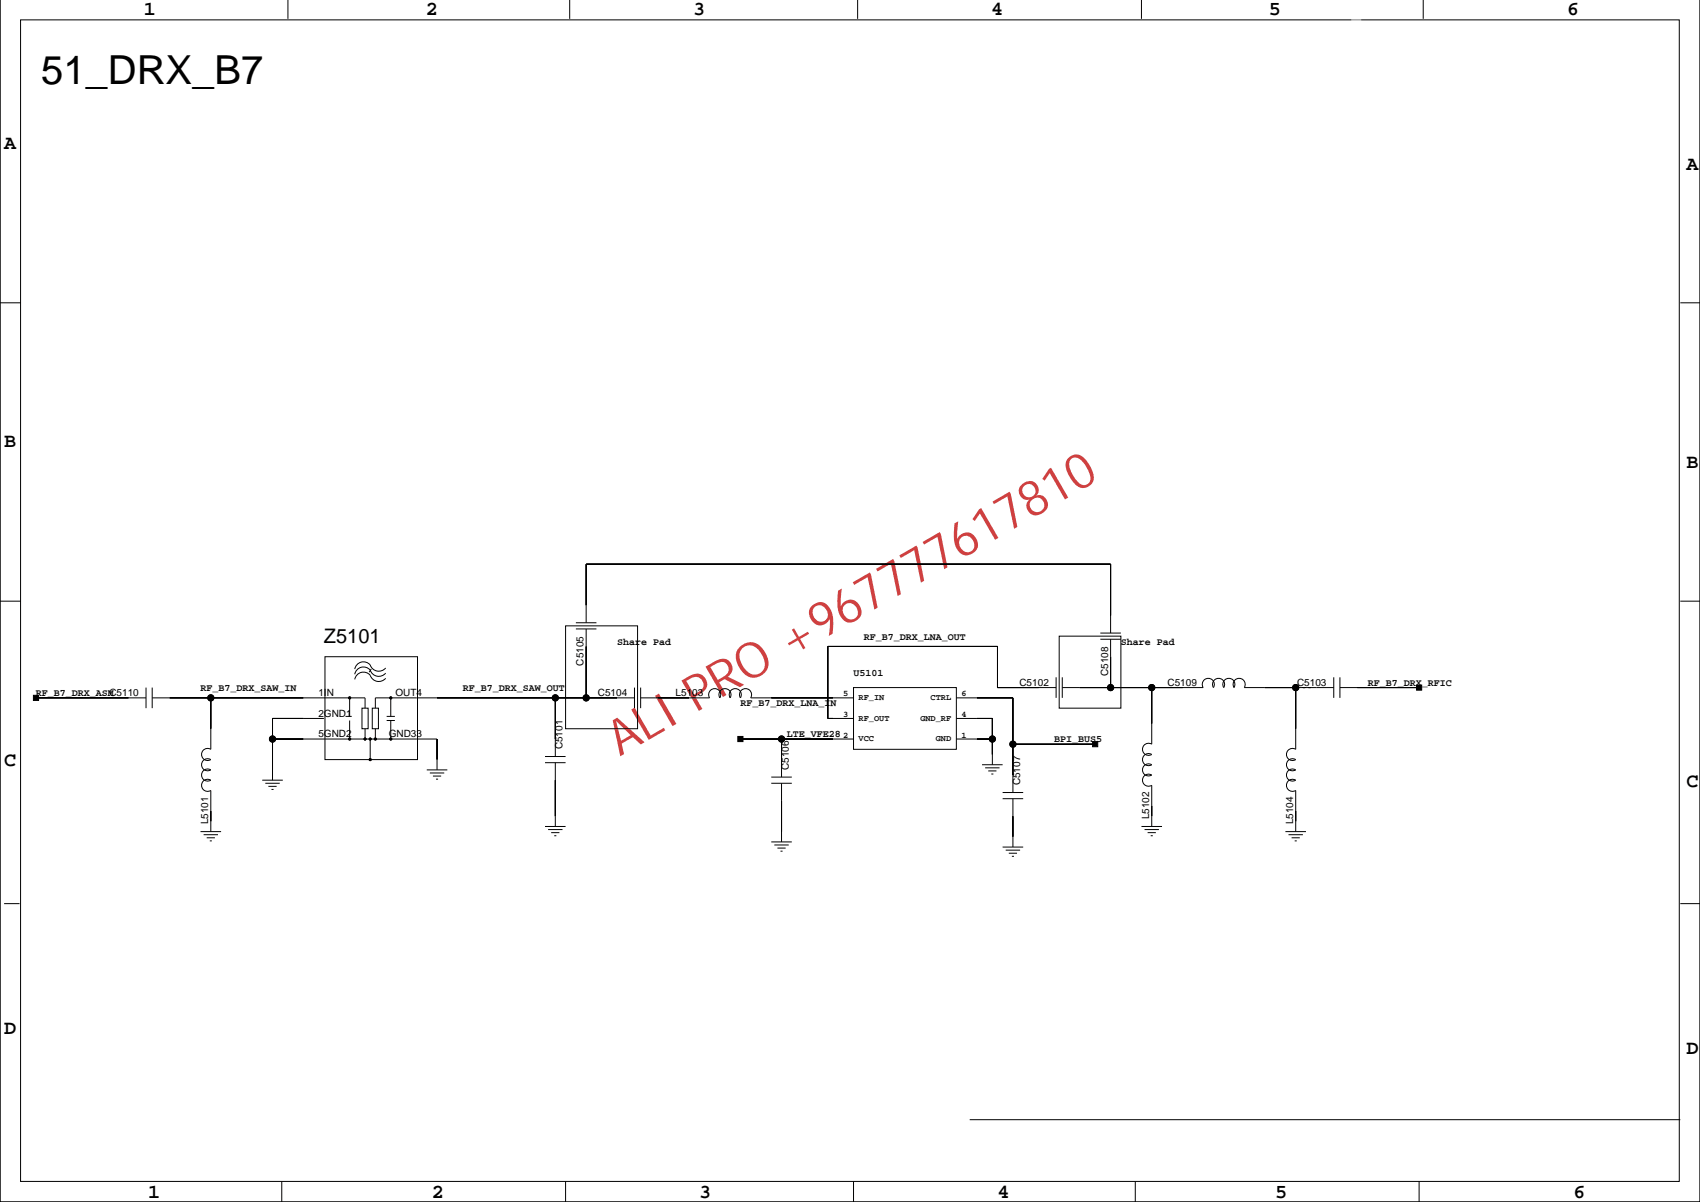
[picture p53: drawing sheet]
<svg xmlns="http://www.w3.org/2000/svg" width="420mm" height="297mm" viewBox="0 0 420 297" stroke-linecap="round" stroke-linejoin="round" font-family="sans-serif">
<defs><g id="words">
<text font-size="12.2" fill="#bf0000" x="153" y="186.8" transform="rotate(-30 153 186.8)">ALI PRO +967777617810</text>
<text font-size="9.9" x="10.2" y="20.7">51_DRX_B7</text>
<g font-size="4.9">
<text x="35.6" y="3.8">1</text>
<text x="105.1" y="3.8">2</text>
<text x="171.2" y="3.8">3</text>
<text x="244.8" y="3.8">4</text>
<text x="313.4" y="3.8">5</text>
<text x="387" y="3.8">6</text>
<text x="1" y="36.8">A</text>
<text x="416.5" y="41.9">A</text>
<text x="1" y="110.4">B</text>
<text x="416.5" y="115.5">B</text>
<text x="80" y="158.7">Z5101</text>
<text x="1" y="189.2">C</text>
<text x="416.5" y="194.2">C</text>
<text x="1" y="255.2">D</text>
<text x="416.5" y="260.3">D</text>
<text x="36.6" y="295.8">1</text>
<text x="106.7" y="295.8">2</text>
<text x="172.7" y="295.8">3</text>
<text x="246.3" y="295.8">4</text>
<text x="314.9" y="295.8">5</text>
<text x="388.5" y="295.8">6</text>
</g>
<g font-size="2.5">
<text x="152.4" y="159.1">Share Pad</text>
<text x="213.3" y="157.8">RF_B7_DRX_LNA_OUT</text>
<text x="276.8" y="159.1">Share Pad</text>
<text x="144.1" y="164.3" transform="rotate(-90 144.1 164.3)">C5105</text>
<text x="210.8" y="166.7">U5101</text>
<text x="273.6" y="166.8" transform="rotate(-90 273.6 166.8)">C5108</text>
<text x="8.9" y="171.8">RF_B7_DRX_ASM</text>
<text x="27" y="171.8">C5110</text>
<text x="49.5" y="170.5">RF_B7_DRX_SAW_IN</text>
<text x="78.6" y="171.8">1IN</text>
<text x="97.6" y="171.8">OUT4</text>
<text x="114.3" y="170.5">RF_B7_DRX_SAW_OUT</text>
<text x="147.6" y="171.8">C5104</text>
<text x="166.8" y="171.8">L5103</text>
<text x="251.7" y="169.3">C5102</text>
<text x="288.3" y="169.3">C5109</text>
<text x="320.3" y="169.3">C5103</text>
<text x="337.7" y="169.3">RF_B7_DRX_RFIC</text>
<text x="78.6" y="176.9">2GND1</text>
<text x="182.8" y="174.4">RF_B7_DRX_LNA_IN</text>
<text x="78.6" y="182">5GND2</text>
<text x="96" y="182">GND33</text>
<text x="138.9" y="185" transform="rotate(-90 138.9 185)">C5101</text>
<text x="194.3" y="182">LTE_VFE28</text>
<text x="260.3" y="183.2">BPI_BUS5</text>
<text x="194.8" y="190" transform="rotate(-90 194.8 190)">C5106</text>
<text x="251.9" y="193.8" transform="rotate(-90 251.9 193.8)">C5107</text>
<text x="51.4" y="203.5" transform="rotate(-90 51.4 203.5)">L5101</text>
<text x="283.8" y="202.2" transform="rotate(-90 283.8 202.2)">L5102</text>
<text x="319.3" y="203.5" transform="rotate(-90 319.3 203.5)">L5104</text>
</g>
<g font-size="2.1">
<text x="208.2" y="171.9">5</text>
<text x="212" y="172.8">RF_IN</text>
<text x="229.8" y="172.8">CTRL</text>
<text x="237.4" y="171.9">6</text>
<text x="208.2" y="177">3</text>
<text x="212" y="177.9">RF_OUT</text>
<text x="227.3" y="177.9">GND_RF</text>
<text x="237.4" y="177">4</text>
<text x="208.2" y="182">2</text>
<text x="212" y="183">VCC</text>
<text x="231.1" y="183">GND</text>
<text x="237.4" y="182">1</text>
</g>
</g></defs>
<g fill="none" stroke="#000" stroke-width=".25">
<path d="M0 -.1v296.8M71.1 0v4.7M140.7 0v4.7M211.8 0v4.7M281.9 0v4.7M351.5 0v4.7M419.8 -.1v296.8h-419.8M5.1 4.9h409.6v286.7h-409.6zM0 74.7h5.1M414.9 74.7h5M0 148.4h5.1M139.7 154.5h17.7v25.4h-17.7z"/>
<path d="M142.2 155.2h5.1M142.2 153.7h5.1M144.7 153.7v-14.5h129.6v17.1M144.7 155.2v17.1M261.6 157h15.2v17.8h-15.2zM271.7 157.8h5.1M271.7 156.3h5.1M274.3 157.8v11.9M414.9 148.4h5M8.9 172.3h27.2M36.1 169.7v5.1M37.6 172.3h52.5v2.5"/>
<path d="M37.6 169.7v5.1M52.1 172.3v12.7a1.5 1.5 0 0 0-2.3 1.2 1.5 1.5 0 0 0 2.3 1.3 1.5 1.5 0 0 0-2.3 1.3 1.5 1.5 0 0 0 2.3 1.2 1.5 1.5 0 0 0-2.3 1.3 1.5 1.5 0 0 0 2.3 1.3 1.5 1.5 0 0 0-2.3 1.2 1.5 1.5 0 0 0 2.3 1.3v10.2M80 177.3h-12.7v15.3M80.2 162.1h22.9v25.4h-22.9zM85.3 176.8h1.6M86.3 172.3v4.5M86.3 177.8v4.6M89.4 174.8h1.5v5.1h-1.5zM90.1 179.9v2.5M91.7 165.1l-.5 .8M91.9 174.8h1.6v5.1h-1.6zM92.7 179.9v2.5"/>
<path d="M95.2 167.4a2.22 2.22 0 0 1-3.8-.7 2.18 2.18 0 0 0-2.2-.7 2.18 2.18 0 0 0-1.6 1.7M95.2 164.9a2.22 2.22 0 0 1-3.8-.8 2.18 2.18 0 0 0-2.2-.7 2.18 2.18 0 0 0-1.6 1.8M95.2 166.1a2.22 2.22 0 0 1-3.8-.7 2.18 2.18 0 0 0-2.2-.7 2.18 2.18 0 0 0-1.6 1.7M95.5 176.8h2M95.5 177.8h2M96.5 172.3v4.5M96.5 177.8v4.6M137.1 172.3v14.4M156.7 172.3h-64v2.5M156.7 169.7v5.1M158.2 172.3h17a1.5 1.5 0 0 1 1.3-2.3 1.5 1.5 0 0 1 1.3 2.3 1.5 1.5 0 0 1 1.2-2.3 1.5 1.5 0 0 1 1.3 2.3M158.2 169.7v5.1"/>
<path d="M210.8 169.7h25.4v15.3h-25.4zM210.8 172.3h-25.4a1.5 1.5 0 0 0-1.3-2.3 1.5 1.5 0 0 0-1.3 2.3 1.5 1.5 0 0 0-1.2-2.3 1.5 1.5 0 0 0-1.3 2.3M236.2 172.3h13.9v23.3M236.2 177.3h8.9v11.5M260.8 169.7h-14.5v-10.1h-41.9v17.7h6.4M260.8 167.2v5.1M262.3 169.7h34.8a1.5 1.5 0 0 1 1.3-2.3 1.5 1.5 0 0 1 1.3 2.3 1.5 1.5 0 0 1 1.2-2.3 1.5 1.5 0 0 1 1.3 2.3 1.5 1.5 0 0 1 1.3-2.3 1.5 1.5 0 0 1 1.2 2.3 1.5 1.5 0 0 1 1.3-2.3 1.5 1.5 0 0 1 1.3 2.3h12.7M262.3 167.2v5.1M284.4 169.7v14a1.5 1.5 0 0 0-2.3 1.3 1.5 1.5 0 0 0 2.3 1.2 1.5 1.5 0 0 0-2.3 1.3 1.5 1.5 0 0 0 2.3 1.3 1.5 1.5 0 0 0-2.3 1.2 1.5 1.5 0 0 0 2.3 1.3 1.5 1.5 0 0 0-2.3 1.3 1.5 1.5 0 0 0 2.3 1.2v10.2M320 169.7h9.4M320 169.7v15.3a1.5 1.5 0 0 0-2.3 1.2 1.5 1.5 0 0 0 2.3 1.3 1.5 1.5 0 0 0-2.3 1.3 1.5 1.5 0 0 0 2.3 1.2 1.5 1.5 0 0 0-2.3 1.3 1.5 1.5 0 0 0 2.3 1.3 1.5 1.5 0 0 0-2.3 1.2 1.5 1.5 0 0 0 2.3 1.3v10.2M329.4 167.2v5.1"/>
<path d="M330.9 169.7h19.5M330.9 167.2v5.1M64.8 192.6h5M65.5 193.3h3.6M66.3 194.1h2M67 194.9h.5M67.3 182.4h40.6v7.6M91.4 182.4v5.1M105.4 190h5.1M106.1 190.8h3.6M106.9 191.6h2M107.7 192.3h.5"/>
<path d="M134.6 186.7h5.1M134.6 188.3h5.1M137.1 188.3v15.7M182.8 182.4h28M190.5 193.3h5M190.5 191.8h5M193 182.4v9.4M193 193.3v14.5M236.2 182.4h8.9M242.5 188.8h5.1M243.3 189.5h3.5M244 190.3h2.1"/>
<path d="M244.8 191h.5M247.6 195.6h5.1M247.6 197.1h5.1M250.1 197.1v12M250.1 183.7h20.3M49.5 205.3h5.1M50.3 206h3.5M51 206.8h2.1M51.8 207.6h.5M134.6 204h5.1M135.4 204.8h3.5M136.1 205.5h2"/>
<path d="M136.9 206.3h.5M190.5 207.8h5M191.2 208.6h3.6M192 209.3h2M192.7 210.1h.5M247.6 209.1h5.1M248.4 209.8h3.5M249.1 210.6h2M249.9 211.4h.5M281.9 204h5.1M282.6 204.8h3.6M283.4 205.5h2"/>
<path d="M284.2 206.3h.5M317.4 205.3h5.1M318.2 206h3.5M319 206.8h2M319.7 207.6h.5M1 223h3.8M414.9 223h5M239.5 276.4h175.4M0 296.7h419.9M69.6 291.6v5.1M139.7 291.6v5.1M210.8 291.6v5.1"/>
<path d="M280.4 291.6v5.1M350.4 291.6v5.1"/>
<circle cx="52.1" cy="172.3" r=".76"/>
<circle cx="86.3" cy="172.3" r=".25"/>
<circle cx="96.5" cy="172.3" r=".25"/>
<circle cx="137.1" cy="172.3" r=".76"/>
<circle cx="144.7" cy="172.3" r=".76"/>
<circle cx="274.3" cy="169.7" r=".76"/>
<circle cx="284.4" cy="169.7" r=".76"/>
<circle cx="320" cy="169.7" r=".76"/>
<circle cx="67.3" cy="182.4" r=".76"/>
<circle cx="86.3" cy="182.4" r=".25"/>
<circle cx="90.1" cy="182.4" r=".25"/>
<circle cx="91.4" cy="182.4" r=".25"/>
<circle cx="91.4" cy="187.5" r=".25"/>
<circle cx="92.7" cy="182.4" r=".25"/>
<circle cx="96.5" cy="182.4" r=".25"/>
<circle cx="193" cy="182.4" r=".76"/>
<circle cx="245.1" cy="182.4" r=".76"/>
<circle cx="250.1" cy="183.7" r=".76"/>
</g>
<g fill="#000" stroke="#000" stroke-width=".25">
<path d="M144.7 139.2v10.2z" fill-rule="evenodd"/>
<path d="M144.7 139.2h129.6z" fill-rule="evenodd"/>
<path d="M274.3 139.2v12.7z" fill-rule="evenodd"/>
<path d="M144.7 159.6v12.7z" fill-rule="evenodd"/>
<path d="M204.4 159.6v17.7z" fill-rule="evenodd"/>
<path d="M246.3 159.6v10.1z" fill-rule="evenodd"/>
<path d="M204.4 159.6h41.9z" fill-rule="evenodd"/>
<path d="M8.3 171.6h1.2v1.3h-1.2z" fill-rule="evenodd"/>
<path d="M8.9 172.3h22.8z" fill-rule="evenodd"/>
<path d="M52.1 172.3v7.6z" fill-rule="evenodd"/>
<path d="M41.9 172.3h10.2z" fill-rule="evenodd"/>
<path d="M67.3 177.3v5.1z" fill-rule="evenodd"/>
<path d="M67.3 177.3h7.6z" fill-rule="evenodd"/>
<path d="M52.1 172.3h22.8z" fill-rule="evenodd"/>
<path d="M137.1 172.3v10.1z" fill-rule="evenodd"/>
<path d="M107.9 172.3h29.2z" fill-rule="evenodd"/>
<path d="M137.1 172.3h7.6z" fill-rule="evenodd"/>
<path d="M144.7 172.3h7.7z" fill-rule="evenodd"/>
<path d="M162.5 172.3h7.6z" fill-rule="evenodd"/>
<path d="M190.5 172.3h15.2z" fill-rule="evenodd"/>
<path d="M204.4 177.3h1.3z" fill-rule="evenodd"/>
<path d="M241.2 177.3h3.9z" fill-rule="evenodd"/>
<path d="M245.1 177.3v5.1z" fill-rule="evenodd"/>
<path d="M241.2 172.3h8.9z" fill-rule="evenodd"/>
<path d="M250.1 172.3v11.4z" fill-rule="evenodd"/>
<path d="M246.3 169.7h10.2z" fill-rule="evenodd"/>
<path d="M266.6 169.7h7.7z" fill-rule="evenodd"/>
<path d="M274.3 162.1v7.6z" fill-rule="evenodd"/>
<path d="M284.4 169.7v8.9z" fill-rule="evenodd"/>
<path d="M274.3 169.7h10.1z" fill-rule="evenodd"/>
<path d="M284.4 169.7h7.6z" fill-rule="evenodd"/>
<path d="M320 169.7v10.2z" fill-rule="evenodd"/>
<path d="M312.3 169.7h7.7z" fill-rule="evenodd"/>
<path d="M349.8 169.1h1.3v1.3h-1.3z" fill-rule="evenodd"/>
<path d="M335.2 169.7h15.2z" fill-rule="evenodd"/>
<path d="M67.3 182.4v7.6z" fill-rule="evenodd"/>
<path d="M67.3 182.4h7.6z" fill-rule="evenodd"/>
<path d="M107.9 182.4v5.1z" fill-rule="evenodd"/>
<path d="M137.1 192.6v8.9z" fill-rule="evenodd"/>
<path d="M182.2 181.8h1.3v1.2h-1.3z" fill-rule="evenodd"/>
<path d="M193 197.6v7.7z" fill-rule="evenodd"/>
<path d="M182.8 182.4h10.2z" fill-rule="evenodd"/>
<path d="M193 182.4v5.1z" fill-rule="evenodd"/>
<path d="M193 182.4h12.7z" fill-rule="evenodd"/>
<path d="M241.2 182.4h3.9z" fill-rule="evenodd"/>
<path d="M245.1 182.4v3.8z" fill-rule="evenodd"/>
<path d="M250.1 183.7v7.6z" fill-rule="evenodd"/>
<path d="M269.8 183h1.3v1.3h-1.3z" fill-rule="evenodd"/>
<path d="M250.1 183.7h20.3z" fill-rule="evenodd"/>
<path d="M284.4 198.9v2.6z" fill-rule="evenodd"/>
<path d="M52.1 200.2v2.5z" fill-rule="evenodd"/>
<path d="M250.1 201.5v5z" fill-rule="evenodd"/>
<path d="M320 200.2v2.5z" fill-rule="evenodd"/>
<circle cx="52.1" cy="172.3" r=".76"/>
<circle cx="86.3" cy="172.3" r=".25"/>
<circle cx="96.5" cy="172.3" r=".25"/>
<circle cx="137.1" cy="172.3" r=".76"/>
<circle cx="144.7" cy="172.3" r=".76"/>
<circle cx="274.3" cy="169.7" r=".76"/>
<circle cx="284.4" cy="169.7" r=".76"/>
<circle cx="320" cy="169.7" r=".76"/>
<circle cx="67.3" cy="182.4" r=".76"/>
<circle cx="86.3" cy="182.4" r=".25"/>
<circle cx="90.1" cy="182.4" r=".25"/>
<circle cx="91.4" cy="182.4" r=".25"/>
<circle cx="91.4" cy="187.5" r=".25"/>
<circle cx="92.7" cy="182.4" r=".25"/>
<circle cx="96.5" cy="182.4" r=".25"/>
<circle cx="193" cy="182.4" r=".76"/>
<circle cx="245.1" cy="182.4" r=".76"/>
<circle cx="250.1" cy="183.7" r=".76"/>
</g>
<path d="M333.7 3.5h2.4v30.2h-2.4z" fill="#fff"/>
<use href="#words"/>
</svg>
